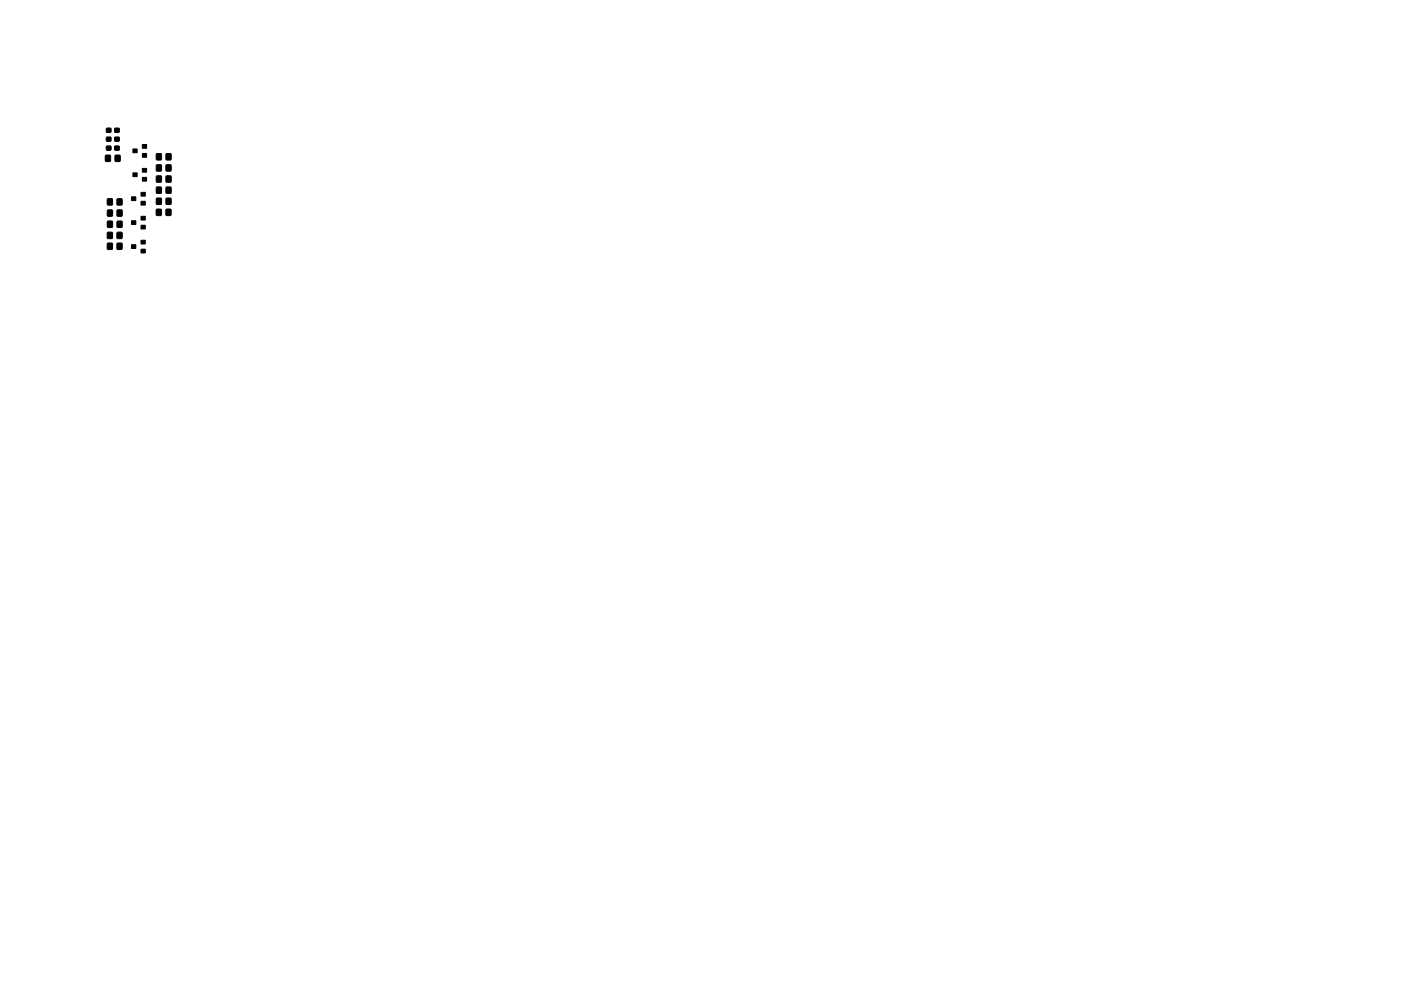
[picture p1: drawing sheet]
<svg xmlns="http://www.w3.org/2000/svg" width="297mm" height="210mm" viewBox="0 0 297 210" stroke-linecap="round" stroke-linejoin="round" font-family="sans-serif">
<g fill="#000" stroke="#000" stroke-width=".21">
<path d="M22.4 33h1v1.2h-1zM22.6 27.2h.9v.8l-.9 .1zM22.6 29.1h.9v.8h-.9zM22.6 31h.9v.8h-.9zM24.3 27.2h.9l.1 .8-.9 .1zM24.3 29.1h.9l.1 .8h-.9zM24.3 31h.9l.1 .8h-.9zM24.4 33h1.1l-.1 1.2h-1zM28.2 36.7h.9v.8h-.9zM28.2 31.6h.9v.8h-.9zM30.2 35.7h.9v.8h-.9zM30.2 37.6h.9v.8h-.9z"/>
<path d="M30.2 30.7h.9v.8h-.9zM30.2 32.6h.9v.8h-.9zM33.2 32.6l1 .1v1.2h-1zM33.2 39.7h1v1.3h-1zM33.2 37.4h1v1.2h-1zM33.2 35h1v1.3l-1-.1zM35.2 32.6l1.1 .1-.1 1.2h-1zM35.2 39.7h1.1l-.1 1.3h-1zM35.2 37.4h1.1l-.1 1.2h-1zM35.2 35h1.1l-.1 1.3-1-.1zM22.8 42.2h1v1.3l-1-.1zM22.8 51.6h1v1.3h-1z"/>
<path d="M22.8 49.3h1v1.3h-1zM22.8 44.6h1v1.3l-1-.1zM22.8 47h1v1.2h-1zM24.8 42.2h1.1l-.1 1.3-1-.1zM24.8 51.6h1.1l-.1 1.3h-1zM24.8 49.3h1.1l-.1 1.3h-1zM24.9 44.6h1l-.1 1.3-1-.1zM24.9 47h1l-.1 1.2h-1zM27.9 41.8h.9v.8h-.9zM27.9 51.9h.9v.8h-.9zM27.9 46.8h.9v.8h-.9zM29.9 42.7h.9v.8h-.9z"/>
<path d="M29.9 40.8h.9v.8h-.9zM29.9 52.9h.9v.8h-.9zM29.9 51h.9v.8h-.9zM29.9 45.9h.9v.8h-.9zM29.9 47.8h.9v.8h-.9zM33.2 44.4h1v1.3h-1zM33.2 42.1h1v1.3l-1-.1zM35.2 44.4h1v1.3h-1zM35.2 42.1h1.1l-.1 1.3-1-.1z"/>
</g>
</svg>
